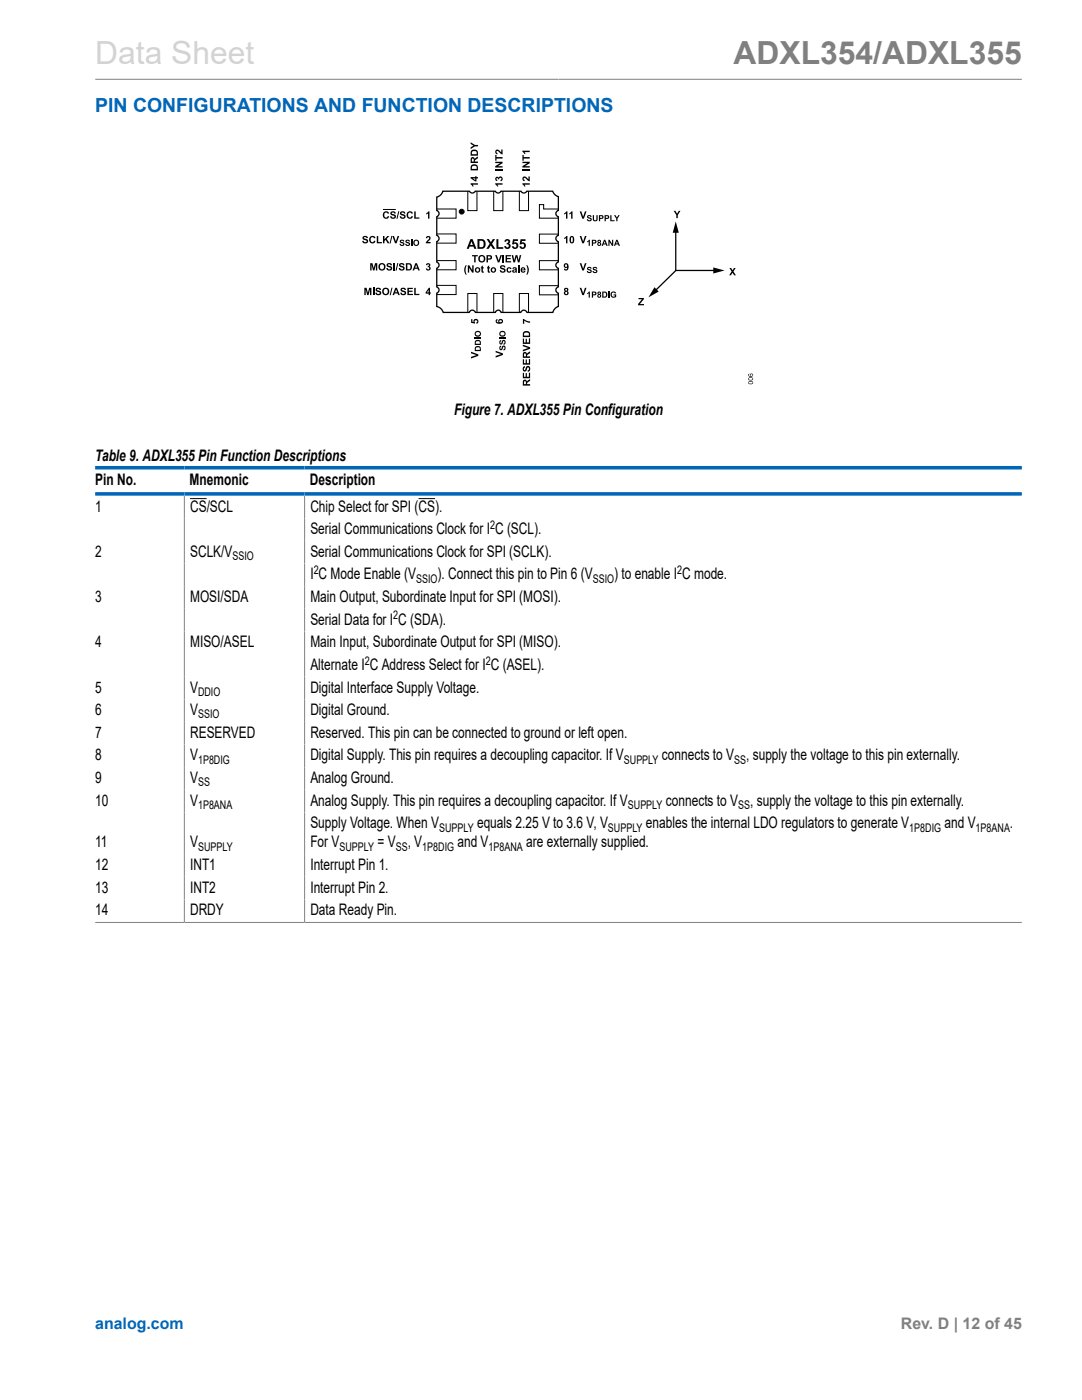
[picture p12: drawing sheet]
<svg xmlns="http://www.w3.org/2000/svg" width="216mm" height="279mm" viewBox="0 0 216 279" stroke-linecap="round" stroke-linejoin="round" font-family="sans-serif">
<defs><g id="words">
<text font-size="6.3" fill="#d3d3d3" x="19" y="12.7">Data Sheet</text>
<text font-size="6.3" fill="#808080" x="146.4" y="12.7">ADXL354/ADXL355</text>
<text font-size="3.9" fill="#0067b8" x="19" y="22.3">PIN CONFIGURATIONS AND FUNCTION DESCRIPTIONS</text>
<g font-size="3.2">
<text x="90.6" y="82.9">Figure 7. ADXL355 Pin Configuration</text>
<text x="19" y="92">Table 9. ADXL355 Pin Function Descriptions</text>
<text x="19" y="96.9">Pin No.</text>
<text x="37.8" y="96.9">Mnemonic</text>
<text x="61.8" y="96.9">Description</text>
<text x="19" y="102.1">1</text>
<text x="37.9" y="102.1">CS/SCL</text>
<text x="61.9" y="102.1">Chip Select for SPI (CS).</text>
<text x="61.9" y="106.6">Serial Communications Clock for I C (SCL).</text>
<text x="19" y="111.1">2</text>
<text x="37.9" y="111.1">SCLK/V</text>
<text x="61.9" y="111.1">Serial Communications Clock for SPI (SCLK).</text>
<text x="61.9" y="115.6">I C Mode Enable (V</text>
<text x="87.3" y="115.6">). Connect this pin to Pin 6 (V</text>
<text x="122.5" y="115.6">) to enable I C mode.</text>
<text x="19" y="120.2">3</text>
<text x="37.9" y="120.2">MOSI/SDA</text>
<text x="61.9" y="120.2">Main Output, Subordinate Input for SPI (MOSI).</text>
<text x="61.9" y="124.7">Serial Data for I C (SDA).</text>
<text x="19" y="129.2">4</text>
<text x="37.9" y="129.2">MISO/ASEL</text>
<text x="61.9" y="129.2">Main Input, Subordinate Output for SPI (MISO).</text>
<text x="61.9" y="133.7">Alternate I C Address Select for I C (ASEL).</text>
<text x="19" y="138.2">5</text>
<text x="19" y="142.7">6</text>
<text x="37.9" y="138.2">V</text>
<text x="37.9" y="142.7">V</text>
<text x="61.9" y="142.7">Digital Ground.</text>
<text x="61.9" y="138.2">Digital Interface Supply Voltage.</text>
<text x="19" y="147.2">7</text>
<text x="37.9" y="147.2">RESERVED</text>
<text x="61.9" y="147.2">Reserved. This pin can be connected to ground or left open.</text>
<text x="19" y="151.8">8</text>
<text x="37.9" y="151.8">V</text>
<text x="61.9" y="151.8">Digital Supply. This pin requires a decoupling capacitor. If V</text>
<text x="132.1" y="151.8">connects to V</text>
<text x="148.9" y="151.8">, supply the voltage to this pin externally.</text>
<text x="19" y="160.8">10</text>
<text x="19" y="156.3">9</text>
<text x="37.9" y="160.8">V</text>
<text x="37.9" y="156.3">V</text>
<text x="61.9" y="156.3">Analog Ground.</text>
<text x="61.9" y="160.8">Analog Supply. This pin requires a decoupling capacitor. If V</text>
<text x="132.9" y="160.8">connects to V</text>
<text x="149.7" y="160.8">, supply the voltage to this pin externally.</text>
<text x="61.9" y="165.3">Supply Voltage. When V</text>
<text x="95.2" y="165.3">equals 2.25 V to 3.6 V, V</text>
<text x="128.9" y="165.3">enables the internal LDO regulators to generate V</text>
<text x="188.5" y="165.3">and V</text>
<text x="201.5" y="165.3">.</text>
<text x="19" y="169.1">11</text>
<text x="19" y="173.6">12</text>
<text x="37.9" y="169.1">V</text>
<text x="37.9" y="173.6">INT1</text>
<text x="61.9" y="173.6">Interrupt Pin 1.</text>
<text x="61.9" y="169.1">For V</text>
<text x="75.3" y="169.1">= V</text>
<text x="81.3" y="169.1">, V</text>
<text x="91.3" y="169.1">and V</text>
<text x="105" y="169.1">are externally supplied.</text>
<text x="19" y="178.2">13</text>
<text x="37.9" y="178.2">INT2</text>
<text x="61.9" y="178.2">Interrupt Pin 2.</text>
<text x="19" y="182.7">14</text>
<text x="37.9" y="182.7">DRDY</text>
<text x="61.9" y="182.7">Data Ready Pin.</text>
</g>
<text font-size="3.2" fill="#0067b8" x="19" y="265.3">analog.com</text>
<text font-size="3.2" fill="#808080" x="179.8" y="265.3">Rev. D | 12 of 45</text>
<g font-size="2.4">
<text x="97.8" y="105.5">2</text>
<text x="46.4" y="111.8">SSIO</text>
<text x="62.6" y="114.6">2</text>
<text x="83" y="116.3">SSIO</text>
<text x="118.3" y="116.3">SSIO</text>
<text x="135.1" y="114.6">2</text>
<text x="78.5" y="123.6">2</text>
<text x="72.8" y="132.6">2</text>
<text x="96.9" y="132.6">2</text>
<text x="39.5" y="138.9">DDIO</text>
<text x="39.5" y="143.4">SSIO</text>
<text x="39.5" y="152.4">1P8DIG</text>
<text x="124.5" y="152.4">SUPPLY</text>
<text x="146.5" y="152.4">SS</text>
<text x="39.5" y="161.4">1P8ANA</text>
<text x="39.5" y="156.9">SS</text>
<text x="125.3" y="161.4">SUPPLY</text>
<text x="147.3" y="161.4">SS</text>
<text x="87.6" y="165.9">SUPPLY</text>
<text x="121.3" y="165.9">SUPPLY</text>
<text x="181.4" y="165.9">1P8DIG</text>
<text x="194.7" y="165.9">1P8ANA</text>
<text x="39.5" y="169.8">SUPPLY</text>
<text x="67.8" y="169.8">SUPPLY</text>
<text x="79" y="169.8">SS</text>
<text x="84.3" y="169.8">1P8DIG</text>
<text x="97.5" y="169.8">1P8ANA</text>
</g>
</g></defs>
<path d="M19 15.8h184.9M36.8 98.9v85.1M60.8 98.9v85.1M19 184.1h184.9" fill="none" stroke="#808080" stroke-width=".2"/>
<path d="M87.2 39.3a1.63 1.63 0 0 0 1.2-1.1h5.3a.64 .64 0 0 0 .5 .3 .64 .64 0 0 0 .6-.3h4a.61 .61 0 0 0 .6 .3 .61 .61 0 0 0 .6-.3h4a.64 .64 0 0 0 .5 .3 .64 .64 0 0 0 .6-.3h5.2a1.62 1.62 0 0 0 1.1 1v2.8a.64 .64 0 0 0-.5 .6 .64 .64 0 0 0 .5 .7v3.7a.64 .64 0 0 0-.5 .6 .64 .64 0 0 0 .5 .6v4.1a.64 .64 0 0 0-.5 .6 .64 .64 0 0 0 .5 .6v3.8a.64 .64 0 0 0-.5 .6 .64 .64 0 0 0 .5 .6v2.7a1.63 1.63 0 0 0-1.1 1.2h-5.2a.64 .64 0 0 0-.6-.5 .64 .64 0 0 0-.6 .5h-3.9a.58 .58 0 0 0-.6-.5 .58 .58 0 0 0-.6 .5h-3.9a.64 .64 0 0 0-.7-.5 .64 .64 0 0 0-.6 .5h-5.2a1.63 1.63 0 0 0-1.2-1.2v-2.7a.64 .64 0 0 0 .4-.6 .64 .64 0 0 0-.4-.6v-3.8a.64 .64 0 0 0 .4-.6 .64 .64 0 0 0-.4-.6v-4.1a.64 .64 0 0 0 .4-.6 .64 .64 0 0 0-.4-.6v-3.8a.64 .64 0 0 0 .4-.6 .64 .64 0 0 0-.4-.6zM134.7 54h8M134.8 46v8M134.9 53.9l-4.2 4.1" fill="none" stroke="#000" stroke-width=".25"/>
<g fill="none" stroke="#000" stroke-width=".2">
<path d="M93.3 38.1v3.9h1.9v-3.8M98.5 38.1v3.9h1.8v-3.8M103.6 38.1v3.9h1.9v-3.8M79 41.8h-2.6M87.2 41.7h3.8v1.8h-3.9M87.2 46.7h3.8v1.8h-3.9M87.2 52h3.8v1.8h-3.9M87.2 57h3.8v1.8h-3.9M111.4 41.7h-2.9v-.9h-.9v2.7h3.8M111.5 57h-3.9v1.8h3.9M111.5 52h-3.9v1.8h3.9M111.5 46.7h-3.9v1.8h3.9"/>
<path d="M93.3 62.4v-3.8h1.9v3.9M98.5 62.4v-3.8h1.8v3.9M103.6 62.4v-3.8h1.9v3.9M37.9 99.5h3.3M83.5 99.5h3.3"/>
<circle cx="92.1" cy="42.2" r=".48"/>
</g>
<g fill="#000">
<path d="M93.9 36.6h1.5v.3h-1.1l.2 .3h-.2l-.4-.4zM93.9 28.4l.9 .5h.6v.3h-.6l-.9 .6v-.4l.6-.3-.6-.4zM98.9 35.4l.3-.1 .3 .2a.46 .46 0 0 1 .8 0 .46 .46 0 0 1-.4 .7v-.3a.22 .22 0 0 0 .1-.3 .22 .22 0 0 0-.3-.1 .22 .22 0 0 0-.1 .3h-.2a.18 .18 0 0 0-.1-.3 .18 .18 0 0 0-.3 .2 .18 .18 0 0 0 .2 .2v.2a.45 .45 0 0 1-.4-.3 .45 .45 0 0 1 .1-.4zM98.9 30a.88 .88 0 0 1 1.1 .4v-.6h.3v1l-.4-.1a.69 .69 0 0 0-.8-.5l.1 .6-.4-.3zM98.8 33.7h1.5v.3h-1.5zM98.8 32.3h1.5v.3l-1 .6h1v.2h-1.5v-.2l1-.6h-1zM98.8 30.9h.3v.4h1.2v.3h-1.2v.5h-.3zM98.8 36.6h1.5v.3h-1.1l.2 .3h-.2l-.4-.4zM104.4 35.3a.88 .88 0 0 1 1 .5v-.6h.3v1l-.4-.2a.69 .69 0 0 0-.8-.5l.2 .7-.4-.3zM104.2 33.7h1.5v.3h-1.5zM104.2 32.3h1.5v.3l-.9 .6h.9v.2h-1.5v-.2l1-.6h-1zM104.2 30.9h.3v.4h1.2v.3h-1.2v.5h-.3z"/>
<path d="M104.2 30.1h1.5v.3h-1l.2 .3h-.3l-.4-.4zM104.2 36.6h1.5v.3h-1l.2 .3h-.3l-.4-.4zM72.5 47.2a.59 .59 0 0 1 .9 .3h-.3a.24 .24 0 0 0-.2-.2 .24 .24 0 0 0-.2 .3 .7 .7 0 0 1 .7 .7 .63 .63 0 0 1-.6 .3 .63 .63 0 0 1-.5-.5h.3a.28 .28 0 0 0 .3 .3 .28 .28 0 0 0 .2-.4 .55 .55 0 0 1-.6-.2 .55 .55 0 0 1 0-.6zM72.7 57.4h.4l.3 1 .3-1h.4v1.5h-.3v-1.2l-.3 1.2h-.2l-.3-1.2v1.2h-.3zM73.9 52.5h.4l.3 1 .2-1h.5v1.5h-.3v-1.2l-.3 1.2h-.3l-.3-1.2v1.2h-.2zM74.4 57.4h.3v1.5h-.3zM73.8 47.3a.63 .63 0 0 1 1.1 .2l-.3 .1-.1-.2a.45 .45 0 0 0-.5 .4 .45 .45 0 0 0 .5 .5l.1-.3 .3 .1a.71 .71 0 0 1-1.1 .3 .71 .71 0 0 1 0-1.1zM75.1 57.5a.59 .59 0 0 1 .9 .4h-.3a.24 .24 0 0 0-.2-.3 .24 .24 0 0 0-.2 .3 .7 .7 0 0 1 .8 .7 .63 .63 0 0 1-.7 .3 .63 .63 0 0 1-.5-.5h.3a.28 .28 0 0 0 .3 .3 .28 .28 0 0 0 .2-.4 .55 .55 0 0 1-.6-.1 .55 .55 0 0 1 0-.7zM75.2 47.1h.3v1.2h.7v.3h-1zM76.4 47.1h.3v.6l.6-.6h.4l-.5 .6 .5 .9h-.3l-.4-.7-.3 .2v.5h-.3zM77.3 52.6a.59 .59 0 0 1 .9 .3l-.3 .1a.24 .24 0 0 0-.2-.3 .24 .24 0 0 0-.2 .3 .7 .7 0 0 1 .7 .7 .63 .63 0 0 1-.6 .3 .63 .63 0 0 1-.5-.5h.3a.28 .28 0 0 0 .3 .3 .28 .28 0 0 0 .2-.4 .55 .55 0 0 1-.6-.2 .55 .55 0 0 1 0-.6zM76.6 42.4a.63 .63 0 0 1 1 .2l-.2 .1-.2-.2a.45 .45 0 0 0-.5 .4 .45 .45 0 0 0 .5 .4l.2-.2 .3 .1a.71 .71 0 0 1-1.1 .3 .71 .71 0 0 1 0-1.1z"/>
<path d="M78.1 47.1h.2l-.4 1.5h-.2zM78.1 57.4h.2l-.3 1.5h-.2zM78 42.3a.59 .59 0 0 1 1 .3h-.3a.24 .24 0 0 0-.3-.2 .24 .24 0 0 0-.2 .2 .7 .7 0 0 1 .8 .7 .63 .63 0 0 1-.6 .4 .63 .63 0 0 1-.6-.5l.3-.1a.28 .28 0 0 0 .3 .4 .28 .28 0 0 0 .2-.4 .55 .55 0 0 1-.6-.2 .55 .55 0 0 1 0-.6zM78.5 52.5h.3v1.5h-.3zM78.3 47.1h.3l.4 1.1 .3-1.1h.4l-.6 1.5h-.3zM79.3 52.5h.2l-.4 1.5h-.2zM79.5 42.2h.2l-.4 1.5h-.2zM79.8 52.6a.59 .59 0 0 1 .9 .3l-.3 .1a.24 .24 0 0 0-.2-.3 .24 .24 0 0 0-.3 .3 .7 .7 0 0 1 .8 .7 .63 .63 0 0 1-.6 .3 .63 .63 0 0 1-.5-.5h.2a.28 .28 0 0 0 .3 .3 .28 .28 0 0 0 .3-.4 .55 .55 0 0 1-.6-.2 .55 .55 0 0 1 0-.6zM79.9 47.9h.5l.3 .3-.5-.2-.2 .2a.49 .49 0 0 1 .6 .2 .49 .49 0 0 1 0 .6l-.4 .1-.3-.1-.2-.3 .3-.1a.23 .23 0 0 0 .2 .3 .23 .23 0 0 0 .2-.3 .46 .46 0 0 1-.5-.1 .46 .46 0 0 1 0-.6zM79.9 42.3a.59 .59 0 0 1 1 .3h-.3a.24 .24 0 0 0-.2-.2 .24 .24 0 0 0-.3 .2 .7 .7 0 0 1 .8 .7 .63 .63 0 0 1-.6 .4 .63 .63 0 0 1-.6-.5l.3-.1a.28 .28 0 0 0 .3 .4 .28 .28 0 0 0 .3-.4 .55 .55 0 0 1-.6-.2 .55 .55 0 0 1-.1-.6zM80.1 57.5a.59 .59 0 0 1 .9 .4h-.3a.24 .24 0 0 0-.2-.3 .24 .24 0 0 0-.3 .3 .7 .7 0 0 1 .8 .7 .63 .63 0 0 1-.6 .3 .63 .63 0 0 1-.5-.5h.2a.28 .28 0 0 0 .3 .3 .28 .28 0 0 0 .3-.4 .55 .55 0 0 1-.6-.1 .55 .55 0 0 1 0-.7zM81 47.9h.5l.3 .3-.5-.2-.1 .2a.49 .49 0 0 1 .5 .2 .49 .49 0 0 1 0 .6l-.4 .1-.3-.1-.2-.3 .3-.1a.23 .23 0 0 0 .2 .3 .23 .23 0 0 0 .2-.3 .46 .46 0 0 1-.5-.1 .46 .46 0 0 1 0-.6z"/>
<path d="M81.3 57.4h1.1v.3h-.8v.3h.7v.3h-.7v.3h.8v.3h-1.1zM82 47.9h.3v1.2h-.3zM81.3 42.4a.63 .63 0 0 1 1.1 .2l-.3 .1-.1-.2a.45 .45 0 0 0-.6 .4 .45 .45 0 0 0 .6 .4l.1-.2 .3 .1a.71 .71 0 0 1-1.1 .3 .71 .71 0 0 1 0-1.1zM82.7 42.2h.3v1.2h.7v.2h-1zM82.7 57.4h.3v1.2h.7v.3h-1zM85.1 52.6a.39 .39 0 0 1 .6 0 .39 .39 0 0 1 0 .6 .46 .46 0 0 1 0 .8 .46 .46 0 0 1-.7-.4h.2a.22 .22 0 0 0 .3 .1 .22 .22 0 0 0 .1-.3 .22 .22 0 0 0-.3-.1l.1-.2a.18 .18 0 0 0 .2-.2 .18 .18 0 0 0-.3-.1l-.1 .1h-.2zM85.1 42.5l.4-.3h.2v1.4h-.3v-1l-.3 .2zM85.1 47.2a.53 .53 0 0 1 .8 .3 .53 .53 0 0 1-.4 .7l-.1 .1h.5v.3h-1l.2-.4a.69 .69 0 0 0 .5-.8l-.6 .1zM92.9 52.9h.2l-.2 1 .2 .9-.3-.1a1.59 1.59 0 0 1 .1-1.8zM93.3 52.9h.3l.6 1v-1h.3v1.5h-.3l-.6-.9v.9h-.3zM94.2 50.9h1.1v.3h-.4v1.2h-.3v-1.2h-.4zM96.1 53.1l.2-.1v.3h.2v.3h-.2v.5l.2 .1 .1 .2-.5-.1v-.7h-.2z"/>
<path d="M97.1 47.7h.5l.3 .6 .4-.6h.5l-.6 1 .6 1h-.4l-.5-.7-.4 .7h-.5l.7-1.1zM97.3 53.1l.3-.1v.3h.2v.3h-.2v.5l.2 .1v.2l-.5-.1v-.7h-.1zM99.1 47.7h.3v1.6h1v.4h-1.3zM98.8 50.9h.3l.4 1.1 .4-1.1h.3l-.6 1.5h-.3zM99.9 53a.59 .59 0 0 1 1 .4h-.3a.24 .24 0 0 0-.3-.3 .24 .24 0 0 0-.2 .3 .7 .7 0 0 1 .8 .7 .63 .63 0 0 1-.7 .3 .63 .63 0 0 1-.5-.5h.3a.28 .28 0 0 0 .3 .3 .28 .28 0 0 0 .2-.3 .55 .55 0 0 1-.6-.2 .55 .55 0 0 1 0-.7zM100.3 50.9h.3v1.5h-.3zM100.8 47.8a.52 .52 0 0 1 .8 0 .52 .52 0 0 1-.1 .8 .6 .6 0 0 1 0 1.1 .6 .6 0 0 1-.9-.6h.4a.29 .29 0 0 0 .4 .2 .29 .29 0 0 0 .1-.4 .29 .29 0 0 0-.4-.1v-.3a.24 .24 0 0 0 .3-.3 .24 .24 0 0 0-.3-.1l-.1 .2-.4-.1zM100.9 50.9h1.1v.3h-.8v.3h.7v.2h-.7v.4h.8v.3h-1.1zM101.2 53.5l.6-.2 .3 .4h-.3l-.1-.1a.29 .29 0 0 0-.4 .3 .29 .29 0 0 0 .5 .2l.3-.1a.54 .54 0 0 1-.8 .3 .54 .54 0 0 1-.1-.8zM102.4 47.7h.9v.4h-.7v.3a.65 .65 0 0 1 .8 .5 .65 .65 0 0 1-.5 .8 .65 .65 0 0 1-.8-.5l.4-.1 .1 .2a.33 .33 0 0 0 .4-.4 .33 .33 0 0 0-.5-.1h-.3zM102.1 50.9h.3l.2 1 .3-1h.3l.3 1 .2-1h.3l-.3 1.5h-.4l-.2-1.1-.3 1.1h-.4zM103.4 52.9h.3v1.5h-.3z"/>
<path d="M103.9 47.7h1v.4h-.7l-.1 .3a.65 .65 0 0 1 .8 .5 .65 .65 0 0 1-.5 .8 .65 .65 0 0 1-.8-.5l.4-.1 .1 .2a.33 .33 0 0 0 .5-.4 .33 .33 0 0 0-.6-.1h-.3zM105 52.9h.2l.3 .8v.6l-.3 .5h-.2l.3-.9zM112.6 42.5l.4-.3h.2v1.4h-.3v-1l-.3 .2zM112.6 47.5l.4-.4h.2v1.5h-.3v-1.1l-.3 .2zM113.6 42.5l.4-.3h.2v1.4h-.2v-1l-.4 .2zM115.7 42.2h.3l.4 1.1 .3-1.1h.3l-.5 1.4h-.3zM115.7 47.1h.3l.4 1.1 .3-1.1h.3l-.5 1.5h-.3zM115.7 52.5h.3l.4 1.1 .3-1.1h.3l-.5 1.5h-.3zM115.7 57.4h.3l.4 1.1 .3-1.1h.3l-.5 1.5h-.3zM117.3 43l.5-.1 .2 .4-.4-.2-.2 .2a.49 .49 0 0 1 .5 .2 .49 .49 0 0 1 0 .6l-.3 .1-.4-.1-.1-.3 .2-.1a.23 .23 0 0 0 .3 .3 .23 .23 0 0 0 .2-.3 .46 .46 0 0 1-.5-.2 .46 .46 0 0 1 0-.5zM117.3 53.3h.5l.2 .3-.4-.1-.2 .1a.49 .49 0 0 1 .5 .2 .49 .49 0 0 1 0 .6l-.3 .1-.4-.1-.1-.3h.2a.23 .23 0 0 0 .3 .2 .23 .23 0 0 0 .2-.3 .46 .46 0 0 1-.5-.1 .46 .46 0 0 1 0-.6zM117.2 48.2l.5-.4v1.3h-.2v-.9l-.3 .2z"/>
<path d="M117.2 58.5l.5-.3v1.2h-.2v-.9l-.3 .2zM118.4 53.3h.5l.3 .3-.5-.1-.2 .1a.49 .49 0 0 1 .6 .2 .49 .49 0 0 1 0 .6l-.4 .1-.3-.1-.2-.3h.3a.23 .23 0 0 0 .2 .2 .23 .23 0 0 0 .2-.3 .46 .46 0 0 1-.5-.1 .46 .46 0 0 1 0-.6zM118.3 42.9h.2v.7a.26 .26 0 0 0 .3 .4 .26 .26 0 0 0 .2-.4v-.7h.2v.7a.49 .49 0 0 1-.4 .6 .49 .49 0 0 1-.5-.6zM121.4 58.2h.2v1.2h-.2zM121.4 47.9h.2l.5 .8v-.8h.3v1.2h-.3l-.5-.8v.8h-.2zM121.8 42.9h.2v1h.6v.3h-.8zM122 58.3l.6-.1 .3 .3-.2 .1a.36 .36 0 0 0-.5-.2 .36 .36 0 0 0-.1 .6 .31 .31 0 0 0 .3 .2 .31 .31 0 0 0 .3-.2h-.3v-.2h.6v.4a.66 .66 0 0 1-1 .1 .66 .66 0 0 1 0-1zM122.5 42.9h.3l.3 .5 .3-.5h.3l-.5 .7v.6h-.2v-.6zM130.6 57.3l.8 .9-2 1.1zM134.4 42.1h.4l.3 .6 .3-.6h.4l-.6 .8v.6h-.2v-.6zM134.8 44.2l.6 2.3h-1.2zM142.3 53.4l2.3 .6-2.3 .6z"/>
<path d="M145.5 53.5h.4l.3 .5 .3-.5h.3l-.5 .7 .5 .7h-.3l-.3-.5-.4 .5h-.3l.5-.7zM94 63.7h.3v.5l.2 .1a.49 .49 0 0 1 .4-.6 .49 .49 0 0 1 .6 .3 .49 .49 0 0 1-.4 .6l-.1-.3h.2a.25 .25 0 0 0-.3-.4 .25 .25 0 0 0-.1 .5v.2l-.8-.2zM94 70.2l1.4 .5v.3l-1.4 .6v-.4l1.1-.3-1.1-.4zM94.7 67.4h1.2v.2h-1.2zM98.9 70l1.5 .5v.3l-1.5 .6v-.4l1.1-.3-1.1-.4zM99.7 69.1l.3-.1-.2 .5 .2 .1a.49 .49 0 0 1 .2-.5 .49 .49 0 0 1 .6 0l.1 .3-.1 .4-.3 .1-.1-.2a.23 .23 0 0 0 .3-.2 .23 .23 0 0 0-.3-.2 .44 .44 0 0 1-.2 .5 .44 .44 0 0 1-.5-.1zM99.7 68l.3-.1-.2 .4 .2 .2a.49 .49 0 0 1 .2-.5 .49 .49 0 0 1 .6 0l.1 .3-.1 .4-.3 .1-.1-.2a.23 .23 0 0 0 .3-.3 .23 .23 0 0 0-.3-.2 .44 .44 0 0 1-.2 .6 .44 .44 0 0 1-.5-.1zM99.6 67.4h1.3v.2h-1.3zM104.3 63.7l1.5 .5v.2l-1.2-.4v.6h-.3zM104.4 73.2l.3-.1v.3a.24 .24 0 0 0-.2 .2 .24 .24 0 0 0 .3 .2 .7 .7 0 0 1 .7-.8 .63 .63 0 0 1 .3 .7 .63 .63 0 0 1-.5 .5v-.3a.28 .28 0 0 0 .3-.3 .28 .28 0 0 0-.4-.2 .55 .55 0 0 1-.2 .6 .55 .55 0 0 1-.6 0l-.1-.4zM104.3 74.4h.3v.8h.3v-.7h.2v.7h.4v-.8h.3v1.1h-1.5zM104.3 71.7h.3v.8h.3v-.7h.2v.7h.4v-.8h.3v1.1h-1.5z"/>
<path d="M104.3 68.8l1.5 .5v.3l-1.5 .5v-.3l1.1-.3-1.1-.4zM104.3 67.6h.3v.7h.3v-.7h.2v.7h.4v-.8h.3v1.1h-1.5zM127.4 59.5h1.1v.2l-.8 1h.8v.2h-1.2v-.2l.8-1h-.7z"/>
<path d="M94.1 33a.75 .75 0 0 1 .8-.2 .75 .75 0 0 1 .5 .7v.5h-1.5v-.7zM94.2 33.2v.5h.9a.52 .52 0 0 0-.2-.6 .52 .52 0 0 0-.7 .1z"/>
<path d="M94.1 30a.75 .75 0 0 1 .8-.1 .75 .75 0 0 1 .5 .6v.6h-1.5v-.7zM94.2 30.3v.5h.9a.52 .52 0 0 0-.2-.7 .52 .52 0 0 0-.7 .2z"/>
<path d="M93.9 35.3h.9v-.1h.3v.1h.3v.3h-.3v.6h-.3l-.9-.6zM94.3 35.6l.5 .3v-.3z"/>
<path d="M94 31.5l.5-.1 .2 .3 .7-.5v.4l-.6 .3v.3h.6v.3h-1.5zM94.2 31.7v.5h.3v-.5z"/>
<path d="M75.5 53.2a.75 .75 0 0 1 1.5 0 .75 .75 0 0 1-1.5 0zM75.9 52.9a.46 .46 0 0 0 0 .7 .46 .46 0 0 0 .7-.1v-.3a.41 .41 0 0 0-.2-.4 .41 .41 0 0 0-.5 .1z"/>
<path d="M76.3 58.2a.74 .74 0 0 1 1.4 0 .74 .74 0 0 1-1.4 0zM76.7 57.8a.46 .46 0 0 0-.1 .7 .46 .46 0 0 0 .7-.1l.1-.2a.41 .41 0 0 0-.2-.5 .41 .41 0 0 0-.5 .1z"/>
<path d="M78.9 57.4h.3l.6 1.5h-.3l-.2-.3h-.5l-.2 .3h-.3zM79 57.8l-.2 .5h.4z"/>
<path d="M81 52.5h.5a.73 .73 0 0 1 .7 .7 .73 .73 0 0 1-.7 .8h-.5zM81.3 52.8v.9a.5 .5 0 0 0 .6-.4 .5 .5 0 0 0-.6-.5z"/>
<path d="M82.5 48.4a.62 .62 0 0 1 1.2 0 .62 .62 0 0 1-1.2 0zM82.7 48.5a.4 .4 0 0 0 .8 0 .4 .4 0 0 0-.8 0z"/>
<path d="M82.9 52.5h.3l.6 1.5h-.3l-.2-.4h-.6l-.1 .4h-.3zM83 52.9l-.2 .5h.4z"/>
<path d="M85.6 57.4h.2v1h.2l-.2 .5h-.3v-.3h-.6v-.2zM85.5 57.9l-.3 .5h.3z"/>
<path d="M94.7 53.9a.55 .55 0 0 1 1.1 0 .55 .55 0 0 1-1.1 0zM95 53.9a.3 .3 0 0 0 .6 0 .3 .3 0 0 0-.6 0z"/>
<path d="M93.9 47.7h.4l.8 2h-.5l-.1-.5h-.8l-.2 .5h-.4zM94.1 48.2l-.3 .7h.5z"/>
<path d="M95.3 47.7h.7a.97 .97 0 0 1 .9 1 .97 .97 0 0 1-.9 1h-.7zM95.7 48v1.3a.66 .66 0 0 0 .8-.6 .66 .66 0 0 0-.8-.7z"/>
<path d="M95.4 51.6a.75 .75 0 0 1 1.5 0 .75 .75 0 0 1-1.5 0zM95.8 51.3a.46 .46 0 0 0 0 .7 .46 .46 0 0 0 .7-.1v-.3a.41 .41 0 0 0-.2-.4 .41 .41 0 0 0-.5 .1z"/>
<path d="M97.1 50.9h.4a.48 .48 0 0 1 .7 .5 .48 .48 0 0 1-.6 .4h-.2v.6h-.3zM97.4 51.2v.4a.31 .31 0 0 0 .3 0 .31 .31 0 0 0 .2-.3z"/>
<path d="M97.9 53.9a.55 .55 0 0 1 1.1 0 .55 .55 0 0 1-1.1 0zM98.2 53.9a.3 .3 0 0 0 .6 0 .3 .3 0 0 0-.6 0z"/>
<path d="M102.4 53.4a.44 .44 0 0 1 .5-.1 .44 .44 0 0 1 .2 .4l.1 .7-.3-.1a.38 .38 0 0 1-.5 .1 .38 .38 0 0 1-.2-.5 .38 .38 0 0 1 .5-.2h.2l-.1-.2-.6 .1zM102.5 54a.17 .17 0 0 0 .1 .2 .17 .17 0 0 0 .2-.1 .17 .17 0 0 0 0-.2z"/>
<path d="M104 53.5a.51 .51 0 0 1 .6-.1 .51 .51 0 0 1 .3 .6h-.7a.21 .21 0 0 0 .1 .2 .21 .21 0 0 0 .3-.1h.3a.54 .54 0 0 1-.9 .2 .54 .54 0 0 1 0-.8zM104.2 53.6v.2h.4l-.1-.2z"/>
<path d="M112.6 52.7a.6 .6 0 0 1 .8 0 .6 .6 0 0 1 0 .8 .47 .47 0 0 1-.4 .5 .47 .47 0 0 1-.5-.4l.5 .2 .2-.4a.45 .45 0 0 1-.7-.1 .45 .45 0 0 1 .1-.6zM112.7 53a.24 .24 0 0 0 .4 0 .24 .24 0 0 0-.4 0z"/>
<path d="M112.7 57.5a.41 .41 0 0 1 .6 0 .41 .41 0 0 1-.1 .6 .44 .44 0 0 1 .1 .7 .44 .44 0 0 1-.7 0 .44 .44 0 0 1 .1-.7l-.1-.2zM112.8 58.5a.22 .22 0 0 0 .4 0 .22 .22 0 0 0-.4 0zM112.8 57.8a.2 .2 0 0 0 .4 0 .2 .2 0 0 0-.4 0z"/>
<path d="M113.8 47.2a.51 .51 0 0 1 .6 0 .51 .51 0 0 1 .2 .6 .52 .52 0 0 1-.5 .8 .52 .52 0 0 1-.5-.8zM114 47.4v.1a.63 .63 0 0 0 .1 .9 .82 .82 0 0 0 0-1.1z"/>
<path d="M118.1 47.9h.4a.43 .43 0 0 1 .5 .4 .43 .43 0 0 1-.7 .3v.5h-.2zM118.3 48.1v.3a.26 .26 0 0 0 .3 0 .26 .26 0 0 0 .2-.2z"/>
<path d="M118.1 58.2h.4a.43 .43 0 0 1 .5 .5 .43 .43 0 0 1-.7 .2v.5h-.2zM118.3 58.4v.3a.26 .26 0 0 0 .3 .1 .26 .26 0 0 0 .2-.3z"/>
<path d="M119.3 47.9a.34 .34 0 0 1 .5 0 .34 .34 0 0 1 0 .5 .37 .37 0 0 1 0 .6 .37 .37 0 0 1-.5 0 .37 .37 0 0 1 .1-.6l-.2-.2zM119.4 48.7a.2 .2 0 0 0 .4 0 .2 .2 0 0 0-.4 0zM119.4 48.2a.15 .15 0 0 0 .3 0 .15 .15 0 0 0-.3 0z"/>
<path d="M119.3 58.3a.34 .34 0 0 1 .5-.1 .34 .34 0 0 1 0 .5 .37 .37 0 0 1 0 .6 .37 .37 0 0 1-.5 0 .37 .37 0 0 1 .1-.6l-.2-.1zM119.4 59a.2 .2 0 0 0 .4 0 .2 .2 0 0 0-.4 0zM119.4 58.5a.15 .15 0 0 0 .3 0 .15 .15 0 0 0-.3 0z"/>
<path d="M119.5 42.9h.4a.43 .43 0 0 1 .5 .5 .43 .43 0 0 1-.6 .3v.5h-.3zM119.8 43.1v.4a.26 .26 0 0 0 .2 0 .26 .26 0 0 0 .2-.2z"/>
<path d="M120.2 58.2h.4a.61 .61 0 0 1 .6 .6 .61 .61 0 0 1-.6 .6h-.4zM120.4 58.4v.8a.41 .41 0 0 0 .5-.4 .41 .41 0 0 0-.5-.4z"/>
<path d="M120.6 42.9h.4a.43 .43 0 0 1 .6 .5 .43 .43 0 0 1-.7 .3v.5h-.3zM120.9 43.1v.4a.26 .26 0 0 0 .3 0 .26 .26 0 0 0 .1-.2z"/>
<path d="M120.5 47.9h.3l.5 1.2h-.3l-.1-.3h-.5l-.1 .3h-.3zM120.6 48.1l-.1 .5h.3z"/>
<path d="M123 47.9h.2l.5 1.2h-.3l-.1-.3h-.4l-.1 .3h-.3zM123.1 48.1l-.2 .5h.4z"/>
<path d="M94.9 69.2a.63 .63 0 0 1 .6-.1 .63 .63 0 0 1 .4 .5v.5h-1.2zM95 69.4l-.1 .4h.8a.43 .43 0 0 0-.1-.5 .43 .43 0 0 0-.6 .1z"/>
<path d="M94.9 68a.63 .63 0 0 1 .6-.2 .63 .63 0 0 1 .4 .6v.4h-1.2zM95 68.2l-.1 .4h.8a.43 .43 0 0 0-.1-.5 .43 .43 0 0 0-.6 .1z"/>
<path d="M94.7 66.6a.62 .62 0 0 1 1.2 0 .62 .62 0 0 1-1.2 0zM95 66.6a.38 .38 0 0 0 .7 0 .38 .38 0 0 0-.7 0z"/>
<path d="M99 63.8l.3-.1-.2 .5 .4 .1a.47 .47 0 0 1 .4-.6 .47 .47 0 0 1 .5 .4 .47 .47 0 0 1-.5 .5 .62 .62 0 0 1-.8-.1 .62 .62 0 0 1-.1-.7zM99.7 64.1a.24 .24 0 0 0 .4 0 .24 .24 0 0 0-.4 0z"/>
<path d="M99.6 66.6a.65 .65 0 0 1 1.3 0 .65 .65 0 0 1-1.3 0zM99.9 66.6a.4 .4 0 0 0 .8 0 .4 .4 0 0 0-.8 0z"/>
<path d="M104.5 66.2a.75 .75 0 0 1 .8-.1 .75 .75 0 0 1 .5 .6v.6h-1.5v-.7zM104.6 66.5v.5h.9a.52 .52 0 0 0-.2-.6 .52 .52 0 0 0-.7 .1z"/>
<path d="M104.4 75.9l.5-.1 .2 .4 .7-.6v.4l-.6 .4v.2l.6 .1v.3h-1.5zM104.6 76.1v.6h.3v-.6z"/>
<path d="M104.4 70.4l.5-.1 .2 .3 .7-.5v.4l-.6 .3v.3h.6v.3h-1.5zM104.6 70.6v.5h.3v-.5z"/>
<path d="M149.3 74.7l.2-.1v.1a.19 .19 0 0 0-.1 .2 .19 .19 0 0 0 .2 .2h.2a.31 .31 0 0 1 0-.5 .31 .31 0 0 1 .5 .2 .31 .31 0 0 1-.3 .4l-.6-.1zM149.8 74.8a.21 .21 0 0 0 .4 0 .21 .21 0 0 0-.4 0z"/>
<path d="M149.4 76.2l.2-.1a.38 .38 0 0 1 .5 0 .38 .38 0 0 1-.1 .6 .44 .44 0 0 1-.5 0 .44 .44 0 0 1-.2-.5zM149.5 76.2l-.1 .1a.4 .4 0 0 0 .4 .3 .4 .4 0 0 0 .4-.3z"/>
<path d="M149.4 75.4l.2-.1a.38 .38 0 0 1 .5 0 .38 .38 0 0 1-.1 .6 .44 .44 0 0 1-.5 0 .44 .44 0 0 1-.2-.4zM149.5 75.5h-.1a.4 .4 0 0 0 .4 .3 .4 .4 0 0 0 .4-.3z"/>
<circle cx="92.1" cy="42.2" r=".48"/>
</g>
<path d="M19 93.3h184.9M19 98.6h184.9" fill="none" stroke="#0067b8" stroke-width=".71"/>
<use href="#words"/>
</svg>
